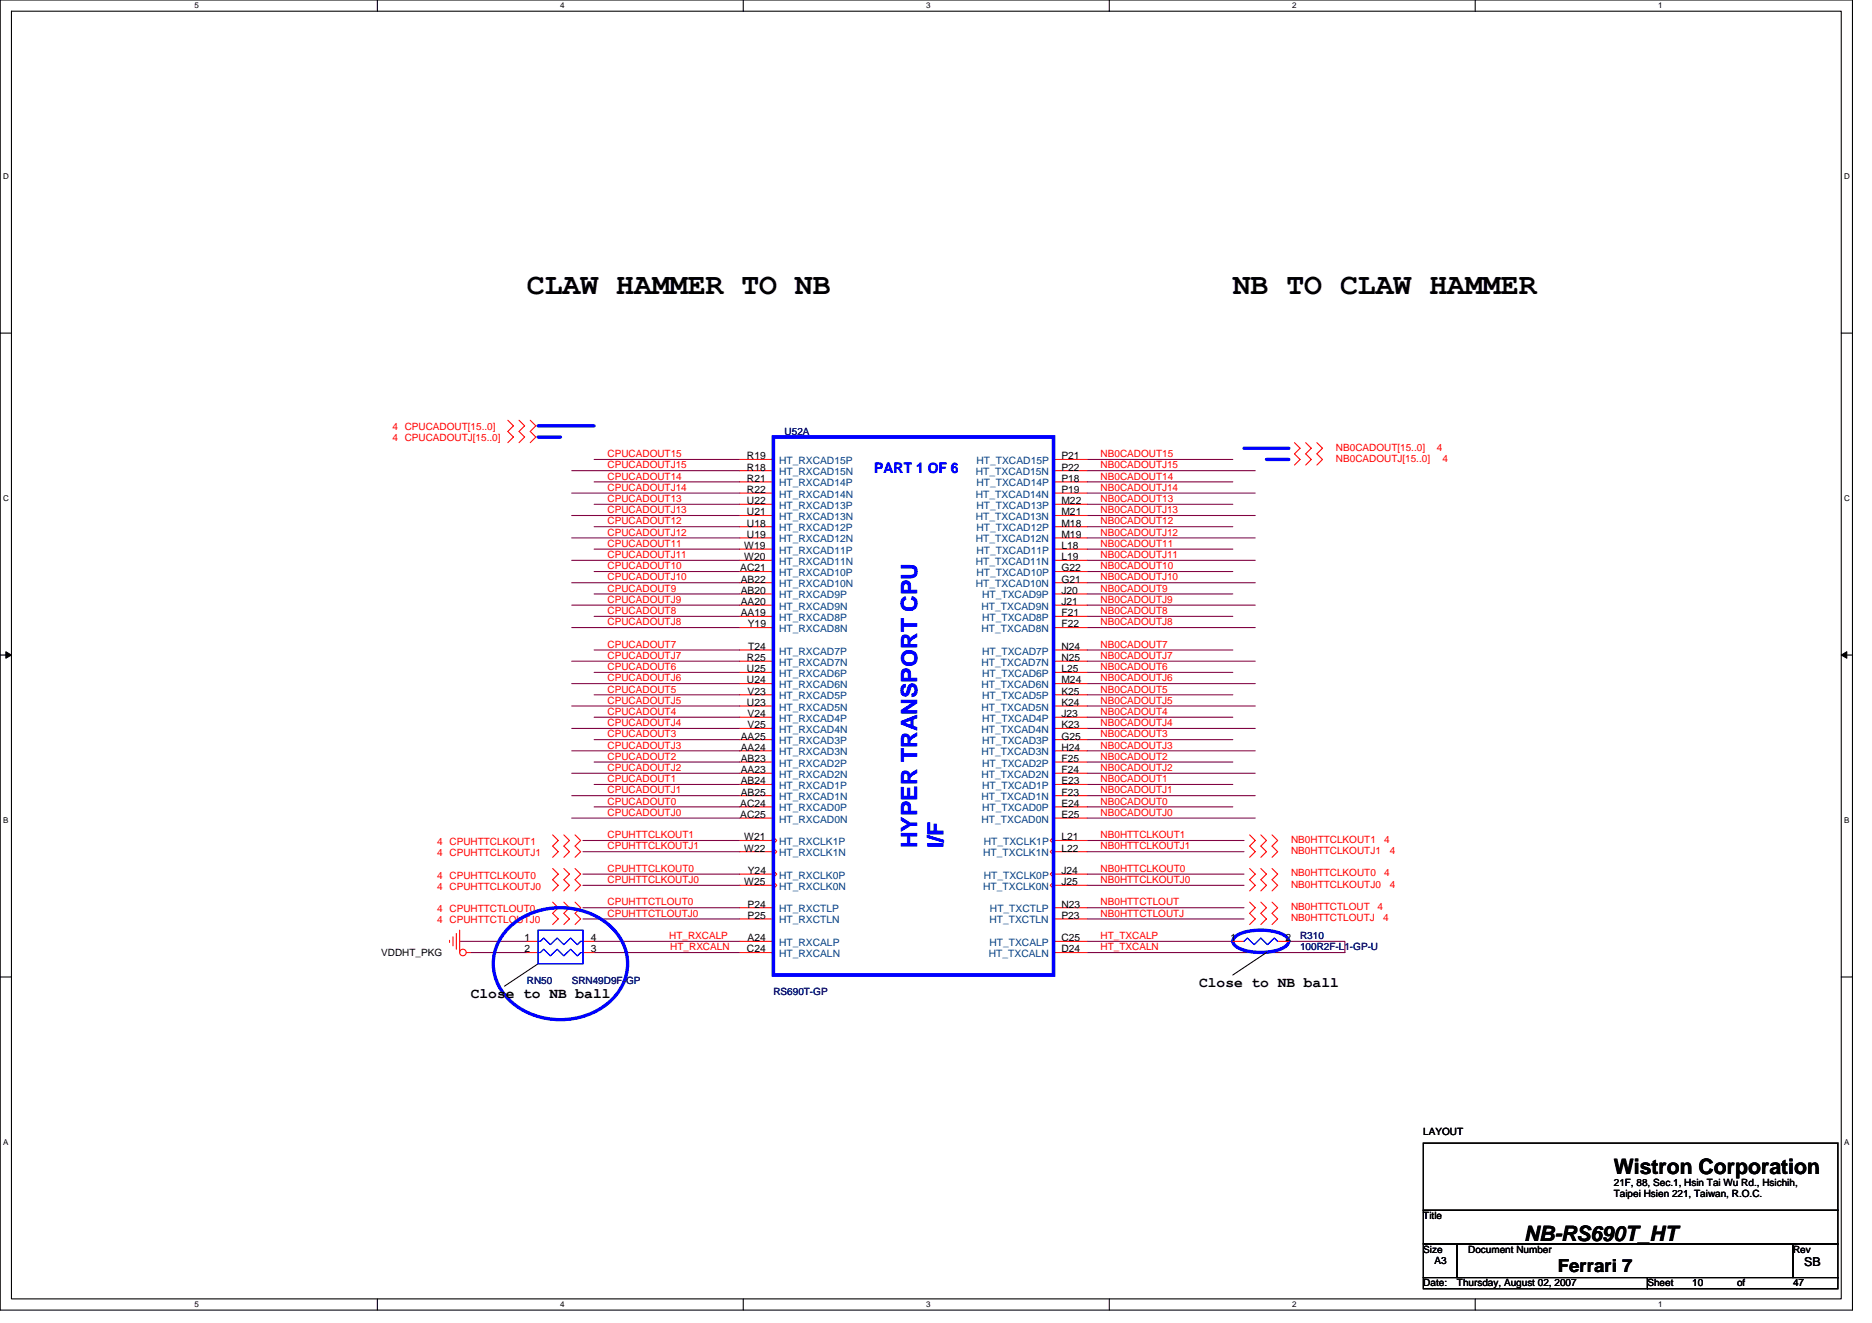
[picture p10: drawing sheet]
<svg xmlns="http://www.w3.org/2000/svg" width="297mm" height="210mm" viewBox="0 0 297 210" stroke-linecap="round" stroke-linejoin="round" font-family="sans-serif">
<defs><g id="words">
<g font-size="4.8">
<text x="83.6" y="46.7">CLAW HAMMER TO NB</text>
<text x="195.6" y="46.7">NB TO CLAW HAMMER</text>
</g>
<g font-size="3.5" fill="#00f">
<text x="145.5" y="134.6" transform="rotate(-90 145.5 134.6)">HYPER TRANSPORT CPU</text>
<text x="149.7" y="134.6" transform="rotate(-90 149.7 134.6)">I/F</text>
</g>
<g font-size="3.4">
<text x="256.1" y="186.2">Wistron Corporation</text>
<text x="241.8" y="196.9">NB-RS690T_HT</text>
</g>
<text font-size="2.8" x="247.2" y="201.8">Ferrari 7</text>
<text font-size="2.3" fill="#00f" x="138.7" y="75">PART 1 OF 6</text>
<g font-size="2.3">
<text x="74.7" y="158.4">Close to NB ball</text>
<text x="190.3" y="156.6">Close to NB ball</text>
</g>
<text font-size="1.9" x="286.3" y="200.9">SB</text>
<g font-size="1.6" fill="#f00">
<text x="62.3" y="68.3">4 CPUCADOUT[15..0]</text>
<text x="62.3" y="70">4 CPUCADOUTJ[15..0]</text>
<text x="212" y="71.5">NB0CADOUT[15..0]</text>
<text x="228" y="71.5">4</text>
<text x="96.4" y="74.3">CPUCADOUTJ15</text>
<text x="96.4" y="76.1">CPUCADOUT14</text>
<text x="96.4" y="72.5">CPUCADOUT15</text>
<text x="96.4" y="77.9">CPUCADOUTJ14</text>
<text x="174.6" y="74.3">NB0CADOUTJ15</text>
<text x="174.6" y="77.9">NB0CADOUTJ14</text>
<text x="174.6" y="76.1">NB0CADOUT14</text>
<text x="174.6" y="72.5">NB0CADOUT15</text>
<text x="212" y="73.3">NB0CADOUTJ[15..0]</text>
<text x="228.9" y="73.3">4</text>
<text x="96.4" y="79.7">CPUCADOUT13</text>
<text x="96.4" y="83.2">CPUCADOUT12</text>
<text x="96.4" y="81.4">CPUCADOUTJ13</text>
<text x="174.6" y="83.2">NB0CADOUT12</text>
<text x="174.6" y="81.4">NB0CADOUTJ13</text>
<text x="174.6" y="79.7">NB0CADOUT13</text>
<text x="96.4" y="88.5">CPUCADOUTJ11</text>
<text x="96.4" y="86.8">CPUCADOUT11</text>
<text x="96.4" y="85">CPUCADOUTJ12</text>
<text x="174.6" y="88.5">NB0CADOUTJ11</text>
<text x="174.6" y="86.8">NB0CADOUT11</text>
<text x="174.6" y="85">NB0CADOUTJ12</text>
<text x="96.4" y="90.3">CPUCADOUT10</text>
<text x="96.4" y="93.9">CPUCADOUT9</text>
<text x="96.4" y="92.1">CPUCADOUTJ10</text>
<text x="96.4" y="95.7">CPUCADOUTJ9</text>
<text x="174.6" y="93.9">NB0CADOUT9</text>
<text x="174.6" y="90.3">NB0CADOUT10</text>
<text x="174.6" y="95.7">NB0CADOUTJ9</text>
<text x="174.6" y="92.1">NB0CADOUTJ10</text>
<text x="96.4" y="97.4">CPUCADOUT8</text>
<text x="96.4" y="99.2">CPUCADOUTJ8</text>
<text x="174.6" y="97.4">NB0CADOUT8</text>
<text x="174.6" y="99.2">NB0CADOUTJ8</text>
<text x="96.4" y="102.8">CPUCADOUT7</text>
<text x="96.4" y="106.3">CPUCADOUT6</text>
<text x="96.4" y="104.5">CPUCADOUTJ7</text>
<text x="174.6" y="104.5">NB0CADOUTJ7</text>
<text x="174.6" y="106.3">NB0CADOUT6</text>
<text x="174.6" y="102.8">NB0CADOUT7</text>
<text x="96.4" y="109.9">CPUCADOUT5</text>
<text x="96.4" y="113.4">CPUCADOUT4</text>
<text x="96.4" y="111.7">CPUCADOUTJ5</text>
<text x="96.4" y="108.1">CPUCADOUTJ6</text>
<text x="174.6" y="111.7">NB0CADOUTJ5</text>
<text x="174.6" y="109.9">NB0CADOUT5</text>
<text x="174.6" y="113.4">NB0CADOUT4</text>
<text x="174.6" y="108.1">NB0CADOUTJ6</text>
<text x="96.4" y="117">CPUCADOUT3</text>
<text x="96.4" y="115.2">CPUCADOUTJ4</text>
<text x="96.4" y="118.8">CPUCADOUTJ3</text>
<text x="174.6" y="115.2">NB0CADOUTJ4</text>
<text x="174.6" y="117">NB0CADOUT3</text>
<text x="174.6" y="118.8">NB0CADOUTJ3</text>
<text x="96.4" y="124.1">CPUCADOUT1</text>
<text x="96.4" y="120.5">CPUCADOUT2</text>
<text x="96.4" y="125.9">CPUCADOUTJ1</text>
<text x="96.4" y="122.3">CPUCADOUTJ2</text>
<text x="174.6" y="120.5">NB0CADOUT2</text>
<text x="174.6" y="125.9">NB0CADOUTJ1</text>
<text x="174.6" y="122.3">NB0CADOUTJ2</text>
<text x="174.6" y="124.1">NB0CADOUT1</text>
<text x="96.4" y="127.7">CPUCADOUT0</text>
<text x="96.4" y="129.4">CPUCADOUTJ0</text>
<text x="174.6" y="129.4">NB0CADOUTJ0</text>
<text x="174.6" y="127.7">NB0CADOUT0</text>
<text x="69.4" y="134">4 CPUHTTCLKOUT1</text>
<text x="69.4" y="135.8">4 CPUHTTCLKOUTJ1</text>
<text x="96.4" y="133">CPUHTTCLKOUT1</text>
<text x="96.4" y="134.8">CPUHTTCLKOUTJ1</text>
<text x="174.6" y="133">NB0HTTCLKOUT1</text>
<text x="174.6" y="134.8">NB0HTTCLKOUTJ1</text>
<text x="204.9" y="133.7">NB0HTTCLKOUT1</text>
<text x="204.9" y="135.5">NB0HTTCLKOUTJ1</text>
<text x="219.6" y="133.7">4</text>
<text x="220.5" y="135.5">4</text>
<text x="69.4" y="139.4">4 CPUHTTCLKOUT0</text>
<text x="69.4" y="141.2">4 CPUHTTCLKOUTJ0</text>
<text x="96.4" y="143.7">CPUHTTCTLOUT0</text>
<text x="96.4" y="140.1">CPUHTTCLKOUTJ0</text>
<text x="96.4" y="138.3">CPUHTTCLKOUT0</text>
<text x="174.6" y="140.1">NB0HTTCLKOUTJ0</text>
<text x="174.6" y="138.3">NB0HTTCLKOUT0</text>
<text x="174.6" y="143.7">NB0HTTCTLOUT</text>
<text x="204.9" y="139">NB0HTTCLKOUT0</text>
<text x="204.9" y="140.8">NB0HTTCLKOUTJ0</text>
<text x="219.6" y="139">4</text>
<text x="220.5" y="140.8">4</text>
<text x="69.4" y="144.7">4 CPUHTTCTLOUT0</text>
<text x="69.4" y="146.5">4 CPUHTTCTLOUTJ0</text>
<text x="96.4" y="145.4">CPUHTTCTLOUTJ0</text>
<text x="106.2" y="149">HT_RXCALP</text>
<text x="174.6" y="145.4">NB0HTTCTLOUTJ</text>
<text x="174.6" y="149">HT_TXCALP</text>
<text x="204.9" y="144.4">NB0HTTCTLOUT</text>
<text x="204.9" y="146.2">NB0HTTCTLOUTJ</text>
<text x="218.6" y="144.4">4</text>
<text x="219.5" y="146.2">4</text>
<text x="106.4" y="150.8">HT_RXCALN</text>
<text x="174.6" y="150.8">HT_TXCALN</text>
</g>
<g font-size="1.6" fill="#000080">
<text x="124.5" y="69">U52A</text>
<text x="206.3" y="149">R310</text>
<text x="206.3" y="150.8">100R2F-L1-GP-U</text>
<text x="83.6" y="156.1">RN50</text>
<text x="90.7" y="156.1">SRN49D9F-GP</text>
<text x="122.7" y="157.9">RS690T-GP</text>
</g>
<g font-size="1.6">
<text x="118.5" y="72.9">R19</text>
<text x="118.5" y="74.7">R18</text>
<text x="118.5" y="76.4">R21</text>
<text x="168.4" y="74.7">P22</text>
<text x="168.4" y="72.9">P21</text>
<text x="168.4" y="76.4">P18</text>
<text x="118.5" y="78.2">R22</text>
<text x="118.5" y="80">U22</text>
<text x="118.5" y="81.8">U21</text>
<text x="118.5" y="83.5">U18</text>
<text x="168.4" y="78.2">P19</text>
<text x="168.4" y="81.8">M21</text>
<text x="168.4" y="80">M22</text>
<text x="168.4" y="83.5">M18</text>
<text x="118.1" y="87.1">W19</text>
<text x="118.1" y="88.9">W20</text>
<text x="118.5" y="85.3">U19</text>
<text x="168.4" y="85.3">M19</text>
<text x="168.4" y="88.9">L19</text>
<text x="168.4" y="87.1">L18</text>
<text x="117.5" y="90.7">AC21</text>
<text x="117.5" y="92.4">AB22</text>
<text x="117.5" y="94.2">AB20</text>
<text x="117.5" y="96">AA20</text>
<text x="168.4" y="96">J21</text>
<text x="168.4" y="92.4">G21</text>
<text x="168.4" y="94.2">J20</text>
<text x="168.4" y="90.7">G22</text>
<text x="117.5" y="97.8">AA19</text>
<text x="118.7" y="99.5">Y19</text>
<text x="168.4" y="99.5">F22</text>
<text x="168.4" y="97.8">F21</text>
<text x="118.5" y="104.9">R25</text>
<text x="118.5" y="106.7">U25</text>
<text x="118.7" y="103.1">T24</text>
<text x="168.4" y="104.9">N25</text>
<text x="168.4" y="103.1">N24</text>
<text x="168.4" y="106.7">L25</text>
<text x="118.5" y="108.4">U24</text>
<text x="118.5" y="112">U23</text>
<text x="118.6" y="110.2">V23</text>
<text x="118.6" y="113.8">V24</text>
<text x="168.4" y="108.4">M24</text>
<text x="168.4" y="112">K24</text>
<text x="168.4" y="110.2">K25</text>
<text x="168.4" y="113.8">J23</text>
<text x="117.5" y="117.3">AA25</text>
<text x="117.5" y="119.1">AA24</text>
<text x="118.6" y="115.5">V25</text>
<text x="168.4" y="115.5">K23</text>
<text x="168.4" y="119.1">H24</text>
<text x="168.4" y="117.3">G25</text>
<text x="117.5" y="120.9">AB23</text>
<text x="117.5" y="122.7">AA23</text>
<text x="117.5" y="124.4">AB24</text>
<text x="168.4" y="122.7">F24</text>
<text x="168.4" y="120.9">F25</text>
<text x="168.4" y="124.4">E23</text>
<text x="117.5" y="128">AC24</text>
<text x="117.5" y="129.8">AC25</text>
<text x="117.5" y="126.2">AB25</text>
<text x="168.4" y="126.2">F23</text>
<text x="168.4" y="129.8">E25</text>
<text x="168.4" y="128">E24</text>
<text x="118.1" y="133.3">W21</text>
<text x="118.1" y="135.1">W22</text>
<text x="168.4" y="135.1">L22</text>
<text x="168.4" y="133.3">L21</text>
<text x="118.1" y="140.4">W25</text>
<text x="118.6" y="144">P24</text>
<text x="118.7" y="138.7">Y24</text>
<text x="168.4" y="140.4">J25</text>
<text x="168.4" y="138.7">J24</text>
<text x="168.4" y="144">N23</text>
<text x="83.2" y="149.3">1</text>
<text x="93.7" y="149.3">4</text>
<text x="118.6" y="145.8">P25</text>
<text x="118.6" y="149.3">A24</text>
<text x="168.4" y="145.8">P23</text>
<text x="168.4" y="149.3">C25</text>
<text x="195.3" y="149.3">1</text>
<text x="204" y="149.3">2</text>
<text x="60.5" y="151.7">VDDHT_PKG</text>
<text x="83.2" y="151.1">2</text>
<text x="93.7" y="151.1">3</text>
<text x="118.5" y="151.1">C24</text>
<text x="168.4" y="151.1">D24</text>
<text x="225.8" y="180.1">LAYOUT</text>
<text x="256.1" y="188.1">21F, 88, Sec.1, Hsin Tai Wu Rd., Hsichih,</text>
<text x="256.1" y="189.9">Taipei Hsien 221, Taiwan, R.O.C.</text>
<text x="225.8" y="193.4">Title</text>
<text x="225.8" y="198.8">Size</text>
<text x="227.6" y="200.6">A3</text>
<text x="233" y="198.8">Document Number</text>
<text x="284.5" y="198.8">Rev</text>
<text x="225.8" y="204.1">Date:</text>
<text x="231.2" y="204.1">Thursday, August 02, 2007</text>
<text x="261.4" y="204.1">Sheet</text>
<text x="268.5" y="204.1">10</text>
<text x="275.6" y="204.1">of</text>
<text x="284.5" y="204.1">47</text>
</g>
<g font-size="1.6" fill="#004080">
<text x="123.6" y="73.6">HT_RXCAD15P</text>
<text x="123.6" y="75.4">HT_RXCAD15N</text>
<text x="123.6" y="77.2">HT_RXCAD14P</text>
<text x="154.9" y="75.4">HT_TXCAD15N</text>
<text x="154.9" y="73.6">HT_TXCAD15P</text>
<text x="154.9" y="77.2">HT_TXCAD14P</text>
<text x="123.6" y="79">HT_RXCAD14N</text>
<text x="123.6" y="80.7">HT_RXCAD13P</text>
<text x="123.6" y="82.5">HT_RXCAD13N</text>
<text x="154.9" y="79">HT_TXCAD14N</text>
<text x="154.9" y="82.5">HT_TXCAD13N</text>
<text x="154.9" y="80.7">HT_TXCAD13P</text>
<text x="123.6" y="84.3">HT_RXCAD12P</text>
<text x="123.6" y="86.1">HT_RXCAD12N</text>
<text x="123.6" y="87.8">HT_RXCAD11P</text>
<text x="123.6" y="89.6">HT_RXCAD11N</text>
<text x="154.9" y="86.1">HT_TXCAD12N</text>
<text x="154.9" y="89.6">HT_TXCAD11N</text>
<text x="154.9" y="84.3">HT_TXCAD12P</text>
<text x="154.9" y="87.8">HT_TXCAD11P</text>
<text x="123.6" y="91.4">HT_RXCAD10P</text>
<text x="123.6" y="93.2">HT_RXCAD10N</text>
<text x="123.6" y="95">HT_RXCAD9P</text>
<text x="154.9" y="93.2">HT_TXCAD10N</text>
<text x="154.9" y="91.4">HT_TXCAD10P</text>
<text x="155.8" y="95">HT_TXCAD9P</text>
<text x="123.6" y="96.7">HT_RXCAD9N</text>
<text x="123.6" y="98.5">HT_RXCAD8P</text>
<text x="123.6" y="100.3">HT_RXCAD8N</text>
<text x="155.7" y="96.7">HT_TXCAD9N</text>
<text x="155.7" y="100.3">HT_TXCAD8N</text>
<text x="155.8" y="98.5">HT_TXCAD8P</text>
<text x="123.6" y="103.8">HT_RXCAD7P</text>
<text x="123.6" y="105.6">HT_RXCAD7N</text>
<text x="123.6" y="107.4">HT_RXCAD6P</text>
<text x="155.7" y="105.6">HT_TXCAD7N</text>
<text x="155.8" y="103.8">HT_TXCAD7P</text>
<text x="155.8" y="107.4">HT_TXCAD6P</text>
<text x="123.6" y="109.2">HT_RXCAD6N</text>
<text x="123.6" y="111">HT_RXCAD5P</text>
<text x="123.6" y="112.7">HT_RXCAD5N</text>
<text x="155.7" y="109.2">HT_TXCAD6N</text>
<text x="155.7" y="112.7">HT_TXCAD5N</text>
<text x="155.8" y="111">HT_TXCAD5P</text>
<text x="123.6" y="114.5">HT_RXCAD4P</text>
<text x="123.6" y="116.3">HT_RXCAD4N</text>
<text x="123.6" y="118.1">HT_RXCAD3P</text>
<text x="123.6" y="119.8">HT_RXCAD3N</text>
<text x="155.7" y="116.3">HT_TXCAD4N</text>
<text x="155.7" y="119.8">HT_TXCAD3N</text>
<text x="155.8" y="114.5">HT_TXCAD4P</text>
<text x="155.8" y="118.1">HT_TXCAD3P</text>
<text x="123.6" y="121.6">HT_RXCAD2P</text>
<text x="123.6" y="123.4">HT_RXCAD2N</text>
<text x="123.6" y="125.2">HT_RXCAD1P</text>
<text x="155.7" y="123.4">HT_TXCAD2N</text>
<text x="155.8" y="121.6">HT_TXCAD2P</text>
<text x="155.8" y="125.2">HT_TXCAD1P</text>
<text x="123.6" y="127">HT_RXCAD1N</text>
<text x="123.6" y="128.7">HT_RXCAD0P</text>
<text x="123.6" y="130.5">HT_RXCAD0N</text>
<text x="155.7" y="127">HT_TXCAD1N</text>
<text x="155.7" y="130.5">HT_TXCAD0N</text>
<text x="155.8" y="128.7">HT_TXCAD0P</text>
<text x="123.6" y="134.1">HT_RXCLK1P</text>
<text x="123.6" y="135.8">HT_RXCLK1N</text>
<text x="156" y="135.8">HT_TXCLK1N</text>
<text x="156.1" y="134.1">HT_TXCLK1P</text>
<text x="123.6" y="139.4">HT_RXCLK0P</text>
<text x="123.6" y="141.2">HT_RXCLK0N</text>
<text x="156" y="141.2">HT_TXCLK0N</text>
<text x="156.1" y="139.4">HT_TXCLK0P</text>
<text x="123.6" y="144.7">HT_RXCTLP</text>
<text x="123.6" y="146.5">HT_RXCTLN</text>
<text x="157" y="146.5">HT_TXCTLN</text>
<text x="157.1" y="144.7">HT_TXCTLP</text>
<text x="123.6" y="151.8">HT_RXCALN</text>
<text x="123.6" y="150.1">HT_RXCALP</text>
<text x="156.9" y="151.8">HT_TXCALN</text>
<text x="157" y="150.1">HT_TXCALP</text>
</g>
<g font-size="1.3">
<text x="30.8" y="1.3">5</text>
<text x="88.9" y="1.3">4</text>
<text x="147" y="1.3">3</text>
<text x="205" y="1.3">2</text>
<text x="263.1" y="1.3">1</text>
<text x=".5" y="28.4">D</text>
<text x="292.6" y="28.4">D</text>
<text x=".5" y="79.5">C</text>
<text x="292.6" y="79.5">C</text>
<text x=".5" y="130.6">B</text>
<text x="292.6" y="130.6">B</text>
<text x=".5" y="181.7">A</text>
<text x="292.6" y="181.7">A</text>
<text x="30.8" y="207.4">5</text>
<text x="88.9" y="207.4">4</text>
<text x="147" y="207.4">3</text>
<text x="205" y="207.4">2</text>
<text x="263.1" y="207.4">1</text>
</g>
</g></defs>
<path d="M0 0h293.9v207.9h-293.9zM1.8 1.8h290.4v204.3h-290.4z" fill="none" stroke="#000" stroke-width=".17"/>
<g fill="#fff">
<path d="M30.8 .2h.7v1.4h-.7z"/>
<path d="M30.8 206.3h.7v1.4h-.7z"/>
</g>
<path d="M59.9 0v1.8M59.9 206.1v1.8" fill="none" stroke="#000" stroke-width=".17"/>
<g fill="#fff">
<path d="M88.9 .2h.7v1.4h-.7z"/>
<path d="M88.9 206.3h.7v1.4h-.7z"/>
</g>
<path d="M117.9 0v1.8M117.9 206.1v1.8" fill="none" stroke="#000" stroke-width=".17"/>
<g fill="#fff">
<path d="M147 .2h.7v1.4h-.7z"/>
<path d="M147 206.3h.7v1.4h-.7z"/>
</g>
<path d="M176 0v1.8M176 206.1v1.8" fill="none" stroke="#000" stroke-width=".17"/>
<g fill="#fff">
<path d="M205 .2h.7v1.4h-.7z"/>
<path d="M205 206.3h.7v1.4h-.7z"/>
</g>
<path d="M234.1 0v1.8M234.1 206.1v1.8" fill="none" stroke="#000" stroke-width=".17"/>
<g fill="#fff">
<path d="M263.1 .2h.7v1.4h-.7z"/>
<path d="M263.1 206.3h.7v1.4h-.7z"/>
<path d="M.5 27.3h.9v1.4h-.9z"/>
<path d="M292.6 27.3h.9v1.4h-.9z"/>
<path d="M.5 78.4h.9v1.4h-.9z"/>
<path d="M292.6 78.4h.9v1.4h-.9z"/>
</g>
<path d="M0 52.9h1.8M292.2 52.9h1.7" fill="none" stroke="#000" stroke-width=".17"/>
<g fill="#fff">
<path d="M.5 129.5h.8v1.4h-.8z"/>
<path d="M292.6 129.5h.9v1.4h-.9z"/>
</g>
<path d="M0 103.9h1.8M292.2 103.9h1.7" fill="none" stroke="#000" stroke-width=".17"/>
<path d="M.9 103.4l.9 .5-.9 .5zM292.2 103.9l.8-.5v1z" fill="#000" stroke="#000" stroke-width=".16"/>
<g fill="#fff">
<path d="M.5 180.5h.8v1.4h-.8z"/>
<path d="M292.6 180.5h.9v1.4h-.9z"/>
</g>
<path d="M0 155h1.8M85.4 152.9l-5.4 3.6M201 151.1l-5.4 3.6M292.2 155h1.7M225.8 197.4h5.4v5.3h-5.4zM225.8 181.4h65.8v10.6h-65.8zM225.8 192h65.8v5.4h-65.8zM231.2 197.4h53.3v5.3h-53.3zM284.5 197.4h7.1v5.3h-7.1zM225.8 202.7h35.6v1.8h-35.6zM261.4 202.7h30.2v1.8h-30.2z" fill="none" stroke="#000" stroke-width=".17"/>
<g fill="none" stroke="#800040" stroke-width=".17">
<path d="M90.7 74.7h26.7M90.7 78.2h26.7M94.3 76.5h23.1M94.3 72.9h23.1M172.5 74.7h26.7M172.5 76.5h23.1M172.5 72.9h23.1M172.5 78.2h26.7M90.7 88.9h26.7M90.7 92.5h26.7M90.7 96h26.7M90.7 81.8h26.7"/>
<path d="M90.7 99.6h26.7M90.7 85.3h26.7M94.3 97.8h23.1M94.3 90.7h23.1M94.3 80h23.1M94.3 94.2h23.1M94.3 83.6h23.1M94.3 87.1h23.1M172.5 97.8h23.1M172.5 90.7h23.1M172.5 80h23.1M172.5 88.9h26.7"/>
<path d="M172.5 94.2h23.1M172.5 92.5h26.7M172.5 83.6h23.1M172.5 96h26.7M172.5 81.8h26.7M172.5 99.6h26.7M172.5 87.1h23.1M172.5 85.3h26.7M90.7 112h26.7M90.7 115.6h26.7M90.7 108.5h26.7M90.7 119.1h26.7"/>
<path d="M90.7 104.9h26.7M94.3 103.1h23.1M94.3 110.2h23.1M94.3 117.3h23.1M94.3 106.7h23.1M94.3 113.8h23.1M172.5 103.1h23.1M172.5 110.2h23.1M172.5 117.3h23.1M172.5 106.7h23.1M172.5 113.8h23.1M172.5 112h26.7"/>
<path d="M172.5 115.6h26.7M172.5 108.5h26.7M172.5 119.1h26.7M172.5 104.9h26.7M90.7 126.2h26.7M90.7 129.8h26.7M90.7 122.7h26.7M92.5 133.3h24.9M92.5 135.1h24.9M92.5 138.7h24.9M94.3 124.5h23.1M94.3 128h23.1"/>
<path d="M94.3 120.9h23.1M172.5 124.5h23.1M172.5 128h23.1M172.5 120.9h23.1M172.5 126.2h26.7M172.5 129.8h26.7M172.5 122.7h26.7M172.5 133.3h24.9M172.5 135.1h24.9M172.5 138.7h24.9M72.9 149.4h10.7M74.7 151.1h8.9"/>
<path d="M92.5 144h24.9M92.5 140.5h24.9M92.5 145.8h24.9M94.3 149.4h23.1M94.3 151.1h23.1M172.5 149.4h23.1M172.5 144h24.9M172.5 140.5h24.9M172.5 145.8h24.9M204.5 149.4h8.9v1.7h-40.9"/>
</g>
<path d="M85.4 69.3h3.5M85.4 67.6h8.9M122.7 69.3h44.5v85.4h-44.5zM197.4 71.1h7.1M201 72.9h3.5M81 147a12.1 12.1 0 0 1 16.7 .8 7.9 7.9 0 0 1-1.7 11.7 12 12 0 0 1-15.8-1.5 7.8 7.8 0 0 1 .8-11zM196 148.6a8.2 8.2 0 0 1 6.5-.7 2.94 2.94 0 0 1 1.9 1.1 1.04 1.04 0 0 1-.7 1.3 9 9 0 0 1-7.3 0 .99 .99 0 0 1-.4-1.7z" fill="none" stroke="#00f" stroke-width=".53"/>
<g fill="none" stroke="#f00" stroke-width=".17">
<path d="M80.6 66.7l.9 .9-.9 .9 .9 .8-.9 .9M82.4 66.7l.8 .9-.8 .9 .8 .8-.8 .9M84.1 66.7l.9 .9-.9 .9 .9 .8-.9 .9M117.4 72.9h5.3M117.4 74.7h5.3M117.4 76.5h5.3M117.4 78.2h5.3M167.2 72.9h5.3M167.2 74.7h5.3M167.2 76.5h5.3M167.2 78.2h5.3M205.4 70.2l.9 .9-.9 .9 .9 .9-.9 .9"/>
<path d="M207.2 70.2l.9 .9-.9 .9 .9 .9-.9 .9M209 70.2l.8 .9-.8 .9 .8 .9-.8 .9M117.4 80h5.3M117.4 81.8h5.3M117.4 83.6h5.3M117.4 85.3h5.3M117.4 87.1h5.3M117.4 88.9h5.3M117.4 90.7h5.3M117.4 92.5h5.3M117.4 94.2h5.3M117.4 96h5.3"/>
<path d="M117.4 97.8h5.3M117.4 99.6h5.3M167.2 80h5.3M167.2 81.8h5.3M167.2 83.6h5.3M167.2 85.3h5.3M167.2 87.1h5.3M167.2 88.9h5.3M167.2 90.7h5.3M167.2 92.5h5.3M167.2 94.2h5.3M167.2 96h5.3"/>
<path d="M167.2 97.8h5.3M167.2 99.6h5.3M117.4 103.1h5.3M117.4 104.9h5.3M117.4 106.7h5.3M117.4 108.5h5.3M117.4 110.2h5.3M117.4 112h5.3M117.4 113.8h5.3M117.4 115.6h5.3M117.4 117.3h5.3M117.4 119.1h5.3"/>
<path d="M167.2 103.1h5.3M167.2 104.9h5.3M167.2 106.7h5.3M167.2 108.5h5.3M167.2 110.2h5.3M167.2 112h5.3M167.2 113.8h5.3M167.2 115.6h5.3M167.2 117.3h5.3M167.2 119.1h5.3M87.7 132.5l.9 .8-.9 .9 .9 .9-.9 .9M87.7 137.8l.9 .9-.9 .9 .9 .9-.9 .9"/>
<path d="M89.5 132.5l.9 .8-.9 .9 .9 .9-.9 .9M89.5 137.8l.9 .9-.9 .9 .9 .9-.9 .9M91.2 132.5l.9 .8-.9 .9 .9 .9-.9 .9M91.2 137.8l.9 .9-.9 .9 .9 .9-.9 .9M117.4 120.9h5.3M117.4 122.7h5.3M117.4 124.5h5.3M117.4 126.2h5.3M117.4 128h5.3M117.4 129.8h5.3M117.4 133.3h5.3M117.4 135.1h5.3"/>
<path d="M117.4 138.7h5.3M122.7 132.8l.6 .5-.6 .6M122.7 134.6l.6 .5-.6 .6M122.7 138.2l.6 .5-.6 .5M122.7 139.9l.6 .6-.6 .5M167.2 132.8l-.6 .5 .6 .6M167.2 134.6l-.6 .5 .6 .6M167.2 138.2l-.6 .5 .6 .5M167.2 139.9l-.6 .6 .6 .5M167.2 120.9h5.3M167.2 122.7h5.3M167.2 124.5h5.3"/>
<path d="M167.2 126.2h5.3M167.2 128h5.3M167.2 129.8h5.3M167.2 133.3h5.3M167.2 135.1h5.3M167.2 138.7h5.3M198.3 132.5l.9 .8-.9 .9 .9 .9-.9 .9M198.3 137.8l.9 .9-.9 .9 .9 .9-.9 .9M200.1 132.5l.9 .8-.9 .9 .9 .9-.9 .9M200.1 137.8l.9 .9-.9 .9 .9 .9-.9 .9M201.8 132.5l.9 .8-.9 .9 .9 .9-.9 .9M201.8 137.8l.9 .9-.9 .9 .9 .9-.9 .9"/>
<path d="M71.3 149.2v.3M71.9 148.6v1.5M72.4 148.1v2.5M72.9 147.6v3.5M74 151.1h.7M83.6 151.1h1.8M83.6 149.4h1.8M87.7 143.1l.9 .9-.9 .9 .9 .9-.9 .9M89.5 143.1l.9 .9-.9 .9 .9 .9-.9 .9M91.2 143.1l.9 .9-.9 .9 .9 .9-.9 .9M92.5 151.1h1.8M92.5 149.4h1.8"/>
<path d="M117.4 151.1h5.3M117.4 140.5h5.3M117.4 144h5.3M117.4 145.8h5.3M117.4 149.4h5.3M167.2 151.1h5.3M167.2 140.5h5.3M167.2 144h5.3M167.2 145.8h5.3M167.2 149.4h5.3M195.6 149.4h1.8M198.3 143.1l.9 .9-.9 .9 .9 .9-.9 .9"/>
<path d="M200.1 143.1l.9 .9-.9 .9 .9 .9-.9 .9M201.8 143.1l.9 .9-.9 .9 .9 .9-.9 .9M202.7 149.4h1.8"/>
<circle cx="73.5" cy="151.1" r=".52"/>
</g>
<path d="M85.4 147.6h7.1v5.3h-7.1zM85.4 149.4h.3l.6-.6 1 1.1 1.1-1.1 1.1 1.1 1-1.1 1.1 1.1 .5-.5h.4M85.4 151.1h.3l.6-.5 1 1.1 1.1-1.1 1.1 1.1 1-1.1 1.1 1.1 .5-.6h.4M197.4 149.4l.5-.6 1.1 1.1 1.1-1.1 1 1.1 1.1-1.1 .5 .6" fill="none" stroke="#00f" stroke-width=".17"/>
<use href="#words"/>
</svg>
